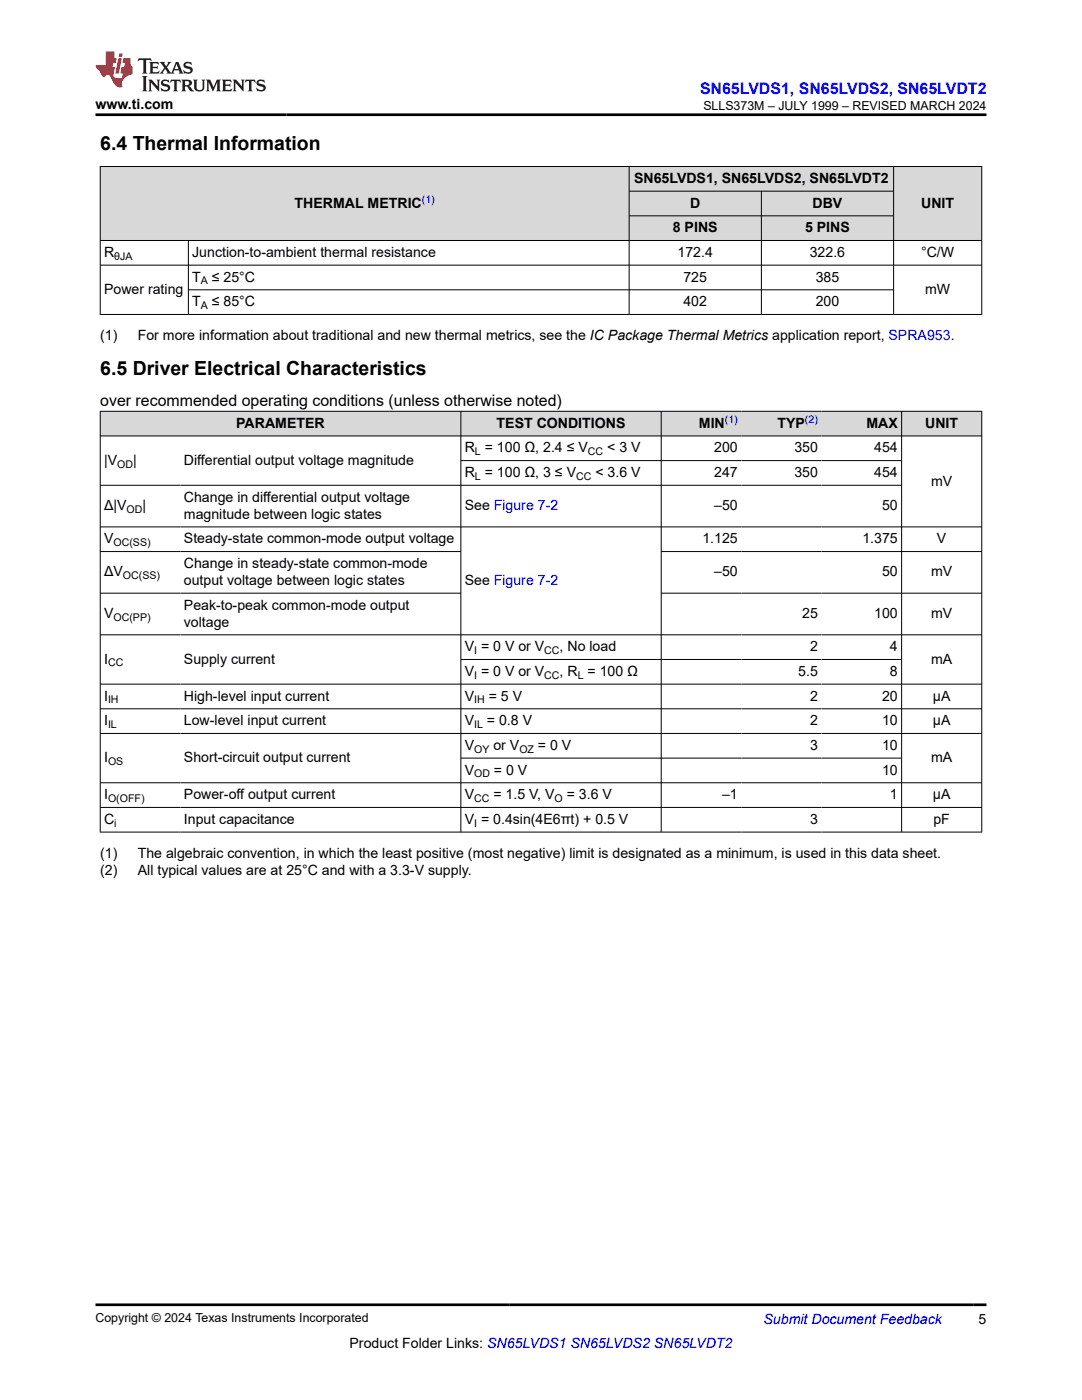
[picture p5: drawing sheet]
<svg xmlns="http://www.w3.org/2000/svg" width="216mm" height="279mm" viewBox="0 0 216 279" stroke-linecap="round" stroke-linejoin="round" font-family="sans-serif">
<defs><g id="words">
<g font-size="3.9">
<text x="20" y="29.9">6.4 Thermal Information</text>
<text x="20" y="74.9">6.5 Driver Electrical Characteristics</text>
</g>
<text font-size="3.2" fill="#00f" x="139.7" y="18.7">SN65LVDS1, SN65LVDS2, SN65LVDT2</text>
<text font-size="3.2" x="20" y="81">over recommended operating conditions (unless otherwise noted)</text>
<g font-size="2.8">
<text x="19" y="21.8">www.ti.com</text>
<text x="58.8" y="41.4">THERMAL METRIC</text>
<text x="126.5" y="36.5">SN65LVDS1, SN65LVDS2, SN65LVDT2</text>
<text x="137.7" y="41.4">D</text>
<text x="162.1" y="41.4">DBV</text>
<text x="183.8" y="41.4">UNIT</text>
<text x="134.3" y="46.3">8 PINS</text>
<text x="160.6" y="46.3">5 PINS</text>
<text x="20.8" y="51.3">R</text>
<text x="38.4" y="51.3">Junction-to-ambient thermal resistance</text>
<text x="135.2" y="51.3">172.4</text>
<text x="161.6" y="51.3">322.6</text>
<text x="183.8" y="51.3">°C/W</text>
<text x="20.8" y="58.7">Power rating</text>
<text x="38.4" y="56.2">T</text>
<text x="42.3" y="56.2">≤ 25°C</text>
<text x="136.4" y="56.2">725</text>
<text x="162.8" y="56.2">385</text>
<text x="184.6" y="58.7">mW</text>
<text x="38.4" y="61.1">T</text>
<text x="42.3" y="61.1">≤ 85°C</text>
<text x="136.4" y="61.1">402</text>
<text x="162.8" y="61.1">200</text>
<text x="20" y="67.9">(1)</text>
<text x="27.5" y="67.9">For more information about traditional and new thermal metrics, see the IC Package Thermal Metrics application report, SPRA953.</text>
<text x="47.1" y="85.4">PARAMETER</text>
<text x="99.1" y="85.4">TEST CONDITIONS</text>
<text x="139.5" y="85.4">MIN</text>
<text x="155.1" y="85.4">TYP</text>
<text x="172.9" y="85.4">MAX</text>
<text x="184.6" y="85.4">UNIT</text>
<text x="20.8" y="92.7">|V</text>
<text x="26.6" y="92.7">|</text>
<text x="36.7" y="92.7">Differential output voltage magnitude</text>
<text x="92.7" y="90.3">R = 100 Ω, 2.4 ≤ V</text>
<text x="92.7" y="95.2">R = 100 Ω, 3 ≤ V</text>
<text x="118.8" y="95.2">&lt; 3.6 V</text>
<text x="121.1" y="90.3">&lt; 3 V</text>
<text x="142.5" y="90.3">200</text>
<text x="142.5" y="95.2">247</text>
<text x="158.5" y="90.3">350</text>
<text x="158.5" y="95.2">350</text>
<text x="174.4" y="90.3">454</text>
<text x="174.4" y="95.2">454</text>
<text x="20.8" y="101.8">Δ|V</text>
<text x="28.4" y="101.8">|</text>
<text x="36.7" y="100.1">Change in differential output voltage</text>
<text x="92.7" y="101.8">See Figure 7-2</text>
<text x="142.5" y="101.8">–50</text>
<text x="176" y="101.8">50</text>
<text x="185.8" y="96.9">mV</text>
<text x="36.7" y="103.5">magnitude between logic states</text>
<text x="20.8" y="108.4">V</text>
<text x="36.7" y="108.4">Steady-state common-mode output voltage</text>
<text x="36.7" y="113.3">Change in steady-state common-mode</text>
<text x="140.2" y="108.4">1.125</text>
<text x="172.1" y="108.4">1.375</text>
<text x="187" y="108.4">V</text>
<text x="20.8" y="115">ΔV</text>
<text x="36.7" y="116.7">output voltage between logic states</text>
<text x="92.7" y="116.7">See Figure 7-2</text>
<text x="142.5" y="115">–50</text>
<text x="176" y="115">50</text>
<text x="185.8" y="115">mV</text>
<text x="20.8" y="123.4">V</text>
<text x="36.7" y="121.7">Peak-to-peak common-mode output</text>
<text x="36.7" y="125">voltage</text>
<text x="160.1" y="123.4">25</text>
<text x="174.4" y="123.4">100</text>
<text x="185.8" y="123.4">mV</text>
<text x="92.7" y="130">V = 0 V or V</text>
<text x="111.7" y="130">, No load</text>
<text x="161.6" y="130">2</text>
<text x="177.6" y="130">4</text>
<text x="20.8" y="132.4">I</text>
<text x="36.7" y="132.4">Supply current</text>
<text x="92.7" y="134.9">V = 0 V or V</text>
<text x="111.7" y="134.9">, R = 100 Ω</text>
<text x="159.3" y="134.9">5.5</text>
<text x="177.6" y="134.9">8</text>
<text x="185.8" y="132.4">mA</text>
<text x="20.8" y="139.8">I</text>
<text x="36.7" y="139.8">High-level input current</text>
<text x="92.7" y="139.8">V</text>
<text x="97.5" y="139.8">= 5 V</text>
<text x="161.6" y="139.8">2</text>
<text x="176" y="139.8">20</text>
<text x="186.2" y="139.8">μA</text>
<text x="20.8" y="144.7">I</text>
<text x="36.7" y="144.7">Low-level input current</text>
<text x="92.7" y="144.7">V</text>
<text x="92.7" y="149.7">V</text>
<text x="97.2" y="144.7">= 0.8 V</text>
<text x="98.5" y="149.7">or V</text>
<text x="107.3" y="149.7">= 0 V</text>
<text x="161.6" y="144.7">2</text>
<text x="161.6" y="149.7">3</text>
<text x="176" y="144.7">10</text>
<text x="176" y="149.7">10</text>
<text x="186.2" y="144.7">μA</text>
<text x="20.8" y="152.1">I</text>
<text x="36.7" y="152.1">Short-circuit output current</text>
<text x="92.7" y="154.6">V</text>
<text x="98.6" y="154.6">= 0 V</text>
<text x="176" y="154.6">10</text>
<text x="185.8" y="152.1">mA</text>
<text x="20.8" y="159.5">I</text>
<text x="36.7" y="159.5">Power-off output current</text>
<text x="92.7" y="159.5">V</text>
<text x="98.5" y="159.5">= 1.5 V, V</text>
<text x="113.1" y="159.5">= 3.6 V</text>
<text x="144.1" y="159.5">–1</text>
<text x="177.6" y="159.5">1</text>
<text x="186.2" y="159.5">μA</text>
<text x="20.8" y="164.4">C</text>
<text x="36.7" y="164.4">Input capacitance</text>
<text x="92.7" y="164.4">V = 0.4sin(4E6πt) + 0.5 V</text>
<text x="161.6" y="164.4">3</text>
<text x="186.3" y="164.4">pF</text>
<text x="20" y="171.2">(1)</text>
<text x="27.5" y="171.2">The algebraic convention, in which the least positive (most negative) limit is designated as a minimum, is used in this data sheet.</text>
<text x="20" y="174.6">(2)</text>
<text x="27.5" y="174.6">All typical values are at 25°C and with a 3.3-V supply.</text>
<text x="69.8" y="269">Product Folder Links: SN65LVDS1 SN65LVDS2 SN65LVDT2</text>
<text x="195.3" y="264.2">5</text>
</g>
<text font-size="2.8" fill="#00f" x="152.4" y="264.2">Submit Document Feedback</text>
<g font-size="2.5">
<text x="140.3" y="21.9">SLLS373M – JULY 1999 – REVISED MARCH 2024</text>
<text x="19" y="263.9">Copyright © 2024 Texas Instruments Incorporated</text>
</g>
<g font-size="2.1" fill="#00f">
<text x="84.2" y="40.5">(1)</text>
<text x="144.6" y="84.4">(1)</text>
<text x="160.6" y="84.4">(2)</text>
</g>
<g font-size="2.1">
<text x="22.8" y="51.8">θJA</text>
<text x="40.1" y="56.8">A</text>
<text x="40.1" y="61.7">A</text>
<text x="23.4" y="93.3">OD</text>
<text x="94.8" y="90.8">L</text>
<text x="94.8" y="95.8">L</text>
<text x="115" y="95.8">CC</text>
<text x="117.3" y="90.8">CC</text>
<text x="25.3" y="102.4">OD</text>
<text x="22.6" y="109">OC(SS)</text>
<text x="24.5" y="115.6">OC(SS)</text>
<text x="22.6" y="123.9">OC(PP)</text>
<text x="94.6" y="130.5">I</text>
<text x="108.6" y="130.5">CC</text>
<text x="21.6" y="133">CC</text>
<text x="94.6" y="135.5">I</text>
<text x="108.6" y="135.5">CC</text>
<text x="115.3" y="135.5">L</text>
<text x="21.6" y="140.4">IH</text>
<text x="94.6" y="140.4">IH</text>
<text x="21.6" y="145.3">IL</text>
<text x="94.6" y="145.3">IL</text>
<text x="21.6" y="152.7">OS</text>
<text x="94.6" y="150.2">OY</text>
<text x="94.6" y="155.1">OD</text>
<text x="103.6" y="150.2">OZ</text>
<text x="21.6" y="160.1">O(OFF)</text>
<text x="94.6" y="160.1">CC</text>
<text x="110.7" y="160.1">O</text>
<text x="22.8" y="165">i</text>
<text x="94.6" y="165">I</text>
</g>
</g></defs>
<g fill="#d8d8d8">
<path d="M20 33.2h175.9v5h-175.9z" fill-rule="evenodd"/>
<path d="M20.1 33.3h105.4v14.6h-105.4z" fill-rule="evenodd"/>
<path d="M125.6 33.3h52.6v4.8h-52.6z" fill-rule="evenodd"/>
<path d="M178.4 33.3h17.4v14.6h-17.4z" fill-rule="evenodd"/>
<path d="M125.6 38.2h26.3v4.8h-26.3z" fill-rule="evenodd"/>
<path d="M152 38.2h26.2v4.8h-26.2z" fill-rule="evenodd"/>
<path d="M125.6 43.1h26.3v4.8h-26.3z" fill-rule="evenodd"/>
<path d="M152 43.1h26.2v4.8h-26.2z" fill-rule="evenodd"/>
</g>
<g fill="none" stroke="#000" stroke-width=".2">
<path d="M19.9 33.2h176.1M20 33.2v29.6M125.5 38.2h52.9M125.5 33.2v29.6M151.9 38.2v24.6M178.3 33.2v29.6M195.9 33.2v29.6M19.9 48h176.1M19.9 52.9h176.1M37.6 48v14.8M37.6 57.8h140.8M125.5 43.1h52.9"/>
<path d="M19.9 62.8h176.1"/>
</g>
<g fill="#d8d8d8">
<path d="M20 82.1h175.9v4.9h-175.9z" fill-rule="evenodd"/>
<path d="M20.1 82.1h71.8v4.8h-71.8z" fill-rule="evenodd"/>
<path d="M92 82.1h39.9v4.8h-39.9z" fill-rule="evenodd"/>
<path d="M132 82.1h15.9v4.8h-15.9z" fill-rule="evenodd"/>
<path d="M147.9 82.1h16v4.8h-16z" fill-rule="evenodd"/>
<path d="M163.9 82.1h15.9v4.8h-15.9z" fill-rule="evenodd"/>
<path d="M180 82.1h15.8v4.8h-15.8z" fill-rule="evenodd"/>
</g>
<g fill="none" stroke="#000" stroke-width=".2">
<path d="M19.9 82.1h176.1M19.9 87h176.1M19.9 96.8h160.1M20 82v84.1M92 82v84.1M92 91.9h88M131.9 82v84.1M179.9 82v84.1M195.9 82v84.1M19.9 110.1h72.1M19.9 118.4h72.1M131.9 110.1h64.1"/>
<path d="M131.9 118.4h64.1M196 105.2h-176.1M19.9 126.7h176.1M19.9 136.5h176.1M92 131.6h88M19.9 141.5h176.1M19.9 146.4h176.1M19.9 156.2h176.1M92 151.3h88M19.9 161.1h176.1M19.9 166.1h176.1"/>
</g>
<path d="M27.7 11.6l-.2 .6 .5-.2h.6v.1v2.2l-.2 .4h1l-.2-.4v-2.2v-.1h.5l.5 .2-.1-.6zM29.8 12.4l.2 .3v1.6l-.2 .4h1.9l.1-.6a1.08 1.08 0 0 1-1.3 .2v-.7h.6l.4 .2v-.7l-.4 .2h-.6v-.5l.2-.2a1 1 0 0 1 1 .3l-.1-.5zM31.8 12.4l1 1.1-1 1.2h.9l-.2-.2 .4-.8 .5 .8-.2 .2h1.6l-.2-.2 .1-.5h1l.1 .5-.1 .2h.9l-.2-.4-.8-1.9h-.5l-1 2.1-.8-1.1 .9-1h-.8l.2 .2-.5 .6-.3-.6 .1-.2zM35.2 12.8l.4 1h-.8zM36.8 12.5a.65 .65 0 0 0-.2 .7 .65 .65 0 0 0 .6 .5l.7 .1 .1 .3a.79 .79 0 0 1-.7 .4 .79 .79 0 0 1-.7-.5l.1 .7 .2-.1a.93 .93 0 0 0 1.1 0 .93 .93 0 0 0 .4-.9 1.46 1.46 0 0 0-1.2-.6l-.1-.3a1.09 1.09 0 0 1 1.2 .2l-.2-.6-.1 .1-.6-.2zM28.4 15.2l.2 .4v2.2l-.2 .4h1l-.2-.4v-2.2l.2-.4zM29.6 15.9l.2 .4v1.5l-.2 .4h.8l-.3-.4v-1.3l1.7 1.8v-2l.2-.4h-.8l.2 .2 .1 1.1-1.2-1.3zM32.3 16a.65 .65 0 0 0-.2 .8 .65 .65 0 0 0 .7 .4l.6 .2 .1 .2a.79 .79 0 0 1-.7 .4 .79 .79 0 0 1-.7-.5l.1 .7 .2-.1a.93 .93 0 0 0 1.1 .1 .93 .93 0 0 0 .4-1 1.46 1.46 0 0 0-1.2-.5l-.1-.4a1.09 1.09 0 0 1 1.2 .2l-.2-.6-.1 .1-.6-.1zM34.1 15.9l-.1 .6a.63 .63 0 0 1 .7-.3l.1 1.6-.3 .4h1l-.2-.4v-1.6a.66 .66 0 0 1 .8 .3l-.1-.6zM36.2 15.9l.2 .4v1.5l-.2 .4h.9l-.2-.2v-.7h.5l.1 .2a.79 .79 0 0 0 1.2 .6l-1-.9a.61 .61 0 0 0 .6-.6 .61 .61 0 0 0-.5-.7zM36.9 16.2h.2a.47 .47 0 0 1 .5 .1 .47 .47 0 0 1 .1 .5l-.2 .1-.6 .1zM38.5 15.9l.2 .2a2.27 2.27 0 0 0 .4 2 1.04 1.04 0 0 0 1.7-.7v-1.3l.2-.2h-.8l.2 .4v1.1a.6 .6 0 0 1-.6 .6 .6 .6 0 0 1-.6-.6v-1.1l.3-.4zM41.1 15.9l.2 .4v1.5l-.2 .4h.7l-.2-.4v-1.4l.9 1.9 .8-1.9v1.4l-.2 .4h1l-.3-.4v-1.5l.3-.4h-.8l-.7 1.5-.7-1.5zM44.3 15.9l.2 .4v1.5l-.2 .4h1.9l.1-.6a1.09 1.09 0 0 1-1.3 .2v-.7h.6l.4 .2v-.6l-.4 .2h-.6v-.6l.2-.1a1.01 1.01 0 0 1 1 .3l-.1-.6zM46.4 15.9l.3 .4v1.5l-.3 .4h.8l-.2-.4v-1.3l1.6 1.8v-2l.2-.4h-.7l.2 .2v1.1l-1.2-1.3zM49 15.9l-.1 .6a.63 .63 0 0 1 .8-.3v1.6l-.3 .4h1l-.2-.4v-1.6a.66 .66 0 0 1 .8 .3l-.1-.6zM51.4 16a.65 .65 0 0 0-.2 .8 .65 .65 0 0 0 .6 .4l.6 .2 .2 .2a.79 .79 0 0 1-.8 .4 .79 .79 0 0 1-.6-.5l.1 .7 .2-.1a.93 .93 0 0 0 1 .1 .93 .93 0 0 0 .5-1 1.46 1.46 0 0 0-1.3-.5l-.1-.4a1.09 1.09 0 0 1 1.3 .2l-.2-.6-.2 .1-.5-.1z" fill="#231f20"/>
<path d="M21.1 10.3v2.7h-2.1l.1 .4 .9 1a.95 .95 0 0 0 .9 .9 .59 .59 0 0 1 .6-.4 .59 .59 0 0 1 .5 .3l.4 .8a1.59 1.59 0 0 0 2.1 1.4 1.61 1.61 0 0 1 1-2.3l1-.3-.1-1.5a1.59 1.59 0 0 1-.4-1.7h-1.4l-.2 .9h.5l-.1 .9h-.5l-.2 .9v.3l.4 .1-.2 .9h-.6a.73 .73 0 0 1-1.1-.7l.3-1.5h-.5l.2-.9h.5l.2-.9h-.5v-1.3zM23.6 11.6l-.6 3.1h.7l.6-3.1zM23.8 10.7l-.1 .6h.7l.1-.6z" fill="#ed1c24"/>
<path d="M19 22.9h177.8M19 260.4h177.8" fill="none" stroke="#000" stroke-width=".53"/>
<use href="#words"/>
</svg>
